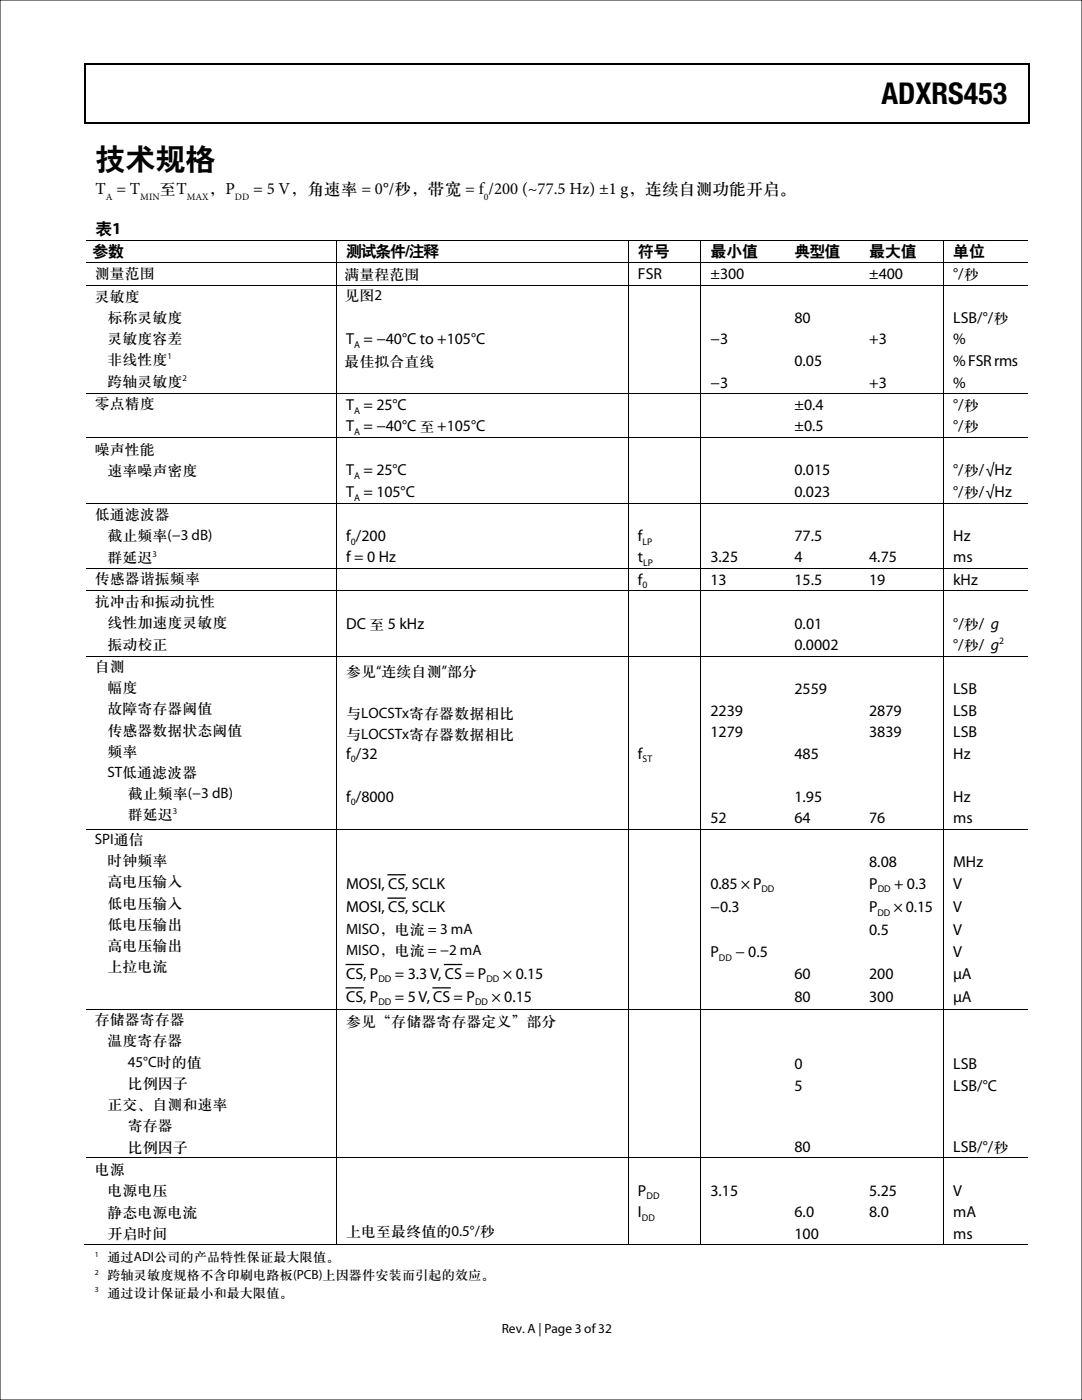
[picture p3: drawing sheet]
<svg xmlns="http://www.w3.org/2000/svg" width="216mm" height="279mm" viewBox="0 0 216 279" stroke-linecap="round" stroke-linejoin="round" font-family="sans-serif">
<defs><g id="words">
<text font-size="6" fill="#040000" x="175.9" y="20.8">ADXRS453</text>
<text font-size="6" fill="#080103" x="19" y="33.5">技术规格</text>
<g font-size="3.4" fill="#080103">
<text x="19" y="38.8">T = T</text>
<text x="31.9" y="38.8">至T</text>
<text x="41.6" y="38.8">，P</text>
<text x="50.5" y="38.8">= 5 V，角速率 = 0°/秒，带宽 = f /200 (~77.5 Hz) ±1 g，连续自测功能开启。</text>
</g>
<text font-size="3.3" x="19" y="46.7">表1</text>
<g font-size="3.2">
<text x="18.4" y="51.2">参数</text>
<text x="69.1" y="51.2">测试条件/注释</text>
<text x="127.3" y="51.2">符号</text>
<text x="141.8" y="51.2">最小值</text>
<text x="158.5" y="51.2">典型值</text>
<text x="173.4" y="51.2">最大值</text>
<text x="190.2" y="51.2">单位</text>
<text x="127.3" y="55.7">FSR</text>
<text x="141.8" y="55.7">±300</text>
<text x="173.4" y="55.7">±400</text>
<text x="190.2" y="55.7">°/秒</text>
<text x="158.5" y="64.4">80</text>
<text x="190.2" y="64.4">LSB/°/秒</text>
<text x="69.1" y="68.7">T = −40°C to +105°C</text>
<text x="141.8" y="68.7">−3</text>
<text x="173.4" y="68.7">+3</text>
<text x="190.2" y="68.7">%</text>
<text x="141.8" y="77.3">−3</text>
<text x="158.5" y="73">0.05</text>
<text x="173.4" y="77.3">+3</text>
<text x="190.2" y="77.3">%</text>
<text x="190.2" y="73">% FSR rms</text>
<text x="69.1" y="81.8">T = 25°C</text>
<text x="158.5" y="81.8">±0.4</text>
<text x="190.2" y="81.8">°/秒</text>
<text x="69.1" y="86.1">T = −40°C 至+105°C</text>
<text x="158.5" y="86.1">±0.5</text>
<text x="190.2" y="86.1">°/秒</text>
<text x="69.1" y="94.9">T = 25°C</text>
<text x="158.5" y="94.9">0.015</text>
<text x="190.2" y="94.9">°/秒/√Hz</text>
<text x="69.1" y="99.2">T = 105°C</text>
<text x="158.5" y="99.2">0.023</text>
<text x="190.2" y="99.2">°/秒/√Hz</text>
<text x="69.1" y="107.9">f /200</text>
<text x="127.3" y="107.9">f</text>
<text x="158.5" y="107.9">77.5</text>
<text x="190.2" y="107.9">Hz</text>
<text x="69.1" y="112.2">f = 0 Hz</text>
<text x="127.3" y="112.2">t</text>
<text x="141.8" y="112.2">3.25</text>
<text x="158.5" y="112.2">4</text>
<text x="173.4" y="112.2">4.75</text>
<text x="190.2" y="112.2">ms</text>
<text x="127.3" y="116.7">f</text>
<text x="141.8" y="116.7">13</text>
<text x="158.5" y="116.7">15.5</text>
<text x="173.4" y="116.7">19</text>
<text x="190.2" y="116.7">kHz</text>
<text x="69.1" y="125.5">DC 至 5 kHz</text>
<text x="158.5" y="125.5">0.01</text>
<text x="190.2" y="125.5">°/秒/ g</text>
<text x="158.5" y="129.8">0.0002</text>
<text x="190.2" y="129.8">°/秒/ g</text>
<text x="141.8" y="142.8">2239</text>
<text x="158.5" y="138.6">2559</text>
<text x="173.4" y="142.8">2879</text>
<text x="190.2" y="142.8">LSB</text>
<text x="190.2" y="138.6">LSB</text>
<text x="141.8" y="147.2">1279</text>
<text x="173.4" y="147.2">3839</text>
<text x="190.2" y="147.2">LSB</text>
<text x="69.1" y="151.4">f /32</text>
<text x="127.3" y="151.4">f</text>
<text x="158.5" y="151.4">485</text>
<text x="190.2" y="151.4">Hz</text>
<text x="69.1" y="160">f /8000</text>
<text x="158.5" y="160">1.95</text>
<text x="190.2" y="160">Hz</text>
<text x="141.8" y="164.3">52</text>
<text x="158.5" y="164.3">64</text>
<text x="173.4" y="164.3">76</text>
<text x="190.2" y="164.3">ms</text>
<text x="173.4" y="173.1">8.08</text>
<text x="190.2" y="173.1">MHz</text>
<text x="69.1" y="177.4">MOSI, CS, SCLK</text>
<text x="141.8" y="177.4">0.85 × P</text>
<text x="173.4" y="177.4">P</text>
<text x="178.4" y="177.4">+ 0.3</text>
<text x="190.2" y="177.4">V</text>
<text x="69.1" y="182">MOSI, CS, SCLK</text>
<text x="141.8" y="182">−0.3</text>
<text x="173.4" y="182">P</text>
<text x="178.3" y="182">× 0.15</text>
<text x="190.2" y="182">V</text>
<text x="141.8" y="191">P</text>
<text x="146.8" y="191">− 0.5</text>
<text x="173.4" y="186.7">0.5</text>
<text x="190.2" y="191">V</text>
<text x="190.2" y="186.7">V</text>
<text x="69.1" y="195.3">CS, P</text>
<text x="78.8" y="195.3">= 3.3 V, CS = P</text>
<text x="100.3" y="195.3">× 0.15</text>
<text x="158.5" y="195.3">60</text>
<text x="173.4" y="195.3">200</text>
<text x="190.2" y="195.3">µA</text>
<text x="69.1" y="200">CS, P</text>
<text x="78.8" y="199.9">= 5 V, CS = P</text>
<text x="98" y="199.9">× 0.15</text>
<text x="158.5" y="199.9">80</text>
<text x="173.4" y="199.9">300</text>
<text x="190.2" y="199.9">µA</text>
<text x="158.5" y="213.4">0</text>
<text x="190.2" y="213.4">LSB</text>
<text x="158.5" y="217.6">5</text>
<text x="190.2" y="217.6">LSB/°C</text>
<text x="158.5" y="229.8">80</text>
<text x="190.2" y="229.8">LSB/°/秒</text>
<text x="127.3" y="238.6">P</text>
<text x="141.8" y="238.6">3.15</text>
<text x="173.4" y="238.6">5.25</text>
<text x="190.2" y="238.6">V</text>
<text x="127.3" y="242.9">I</text>
<text x="158.5" y="242.9">6.0</text>
<text x="173.4" y="242.9">8.0</text>
<text x="190.2" y="242.9">mA</text>
<text x="158.5" y="247.2">100</text>
<text x="190.2" y="247.2">ms</text>
</g>
<g font-size="3" fill="#080103">
<text x="18.9" y="55.5">测量范围</text>
<text x="68.7" y="55.6">满量程范围</text>
<text x="68.7" y="59.8">见图2</text>
<text x="18.9" y="60">灵敏度</text>
<text x="21.4" y="64.3">标称灵敏度</text>
<text x="21.4" y="68.5">灵敏度容差</text>
<text x="21.4" y="72.7">非线性度</text>
<text x="21.4" y="77">跨轴灵敏度</text>
<text x="68.7" y="73.1">最佳拟合直线</text>
<text x="18.9" y="81.5">零点精度</text>
<text x="18.9" y="90.6">噪声性能</text>
<text x="21.4" y="94.8">速率噪声密度</text>
<text x="18.9" y="103.6">低通滤波器</text>
<text x="21.4" y="107.9">截止频率(−3 dB)</text>
<text x="21.4" y="112.1">群延迟</text>
<text x="18.9" y="116.4">传感器谐振频率</text>
<text x="18.9" y="121">抗冲击和振动抗性</text>
<text x="21.4" y="125.2">线性加速度灵敏度</text>
<text x="21.4" y="129.5">振动校正</text>
<text x="18.9" y="133.9">自测</text>
<text x="69.1" y="134.8">参见“连续自测”部分</text>
<text x="21.4" y="138.1">幅度</text>
<text x="21.4" y="142.4">故障寄存器阈值</text>
<text x="69.1" y="143.3">与LOCSTx寄存器数据相比</text>
<text x="21.4" y="146.6">传感器数据状态阈值</text>
<text x="69.1" y="147.5">与LOCSTx寄存器数据相比</text>
<text x="21.4" y="150.8">频率</text>
<text x="21.4" y="155.1">ST低通滤波器</text>
<text x="25.5" y="159.3">截止频率(−3 dB)</text>
<text x="25.5" y="163.5">群延迟</text>
<text x="18.9" y="168.4">SPI通信</text>
<text x="21.4" y="172.7">时钟频率</text>
<text x="21.4" y="176.9">高电压输入</text>
<text x="21.4" y="181.1">低电压输入</text>
<text x="21.4" y="185.4">低电压输出</text>
<text x="21.4" y="189.6">高电压输出</text>
<text x="69.1" y="186.3">MISO，电流 = 3 mA</text>
<text x="69.1" y="190.6">MISO，电流 = −2 mA</text>
<text x="21.4" y="193.8">上拉电流</text>
<text x="18.9" y="204.4">存储器寄存器</text>
<text x="21.4" y="208.7">温度寄存器</text>
<text x="69.1" y="204.8">参见“存储器寄存器定义”部分</text>
<text x="25.5" y="212.9">45°C时的值</text>
<text x="21.4" y="221.4">正交、自测和速率</text>
<text x="25.5" y="217.1">比例因子</text>
<text x="25.5" y="225.6">寄存器</text>
<text x="25.5" y="229.8">比例因子</text>
<text x="18.9" y="234.3">电源</text>
<text x="21.4" y="238.6">电源电压</text>
<text x="21.4" y="242.8">静态电源电流</text>
<text x="21.4" y="247">开启时间</text>
<text x="69.1" y="246.8">上电至最终值的0.5°/秒</text>
</g>
<text font-size="2.7" x="100.1" y="266">Rev. A | Page 3 of 32</text>
<g font-size="2.6" fill="#080103">
<text x="21.4" y="251.7">通过ADI公司的产品特性保证最大限值。</text>
<text x="21.4" y="255.2">跨轴灵敏度规格不含印刷电路板(PCB)上因器件安装而引起的效应。</text>
<text x="21.4" y="258.8">通过设计保证最小和最大限值。</text>
</g>
<g font-size="2" fill="#080103">
<text x="21.1" y="39.9">A</text>
<text x="28" y="39.9">MIN</text>
<text x="37.3" y="39.9">MAX</text>
<text x="46.9" y="39.9">DD</text>
<text x="96.5" y="39.9">0</text>
</g>
<g font-size="1.9">
<text x="70.7" y="69.5">A</text>
<text x="70.7" y="82.5">A</text>
<text x="70.7" y="86.8">A</text>
<text x="70.7" y="95.6">A</text>
<text x="70.7" y="99.9">A</text>
<text x="70" y="108.7">0</text>
<text x="128.2" y="108.7">LP</text>
<text x="128.4" y="112.9">LP</text>
<text x="128.2" y="117.4">0</text>
<text x="199.3" y="128.6">2</text>
<text x="70" y="152.1">0</text>
<text x="128.2" y="152.1">ST</text>
<text x="70" y="160.7">0</text>
<text x="151.9" y="178.1">DD</text>
<text x="175.1" y="178.1">DD</text>
<text x="175.1" y="182.8">DD</text>
<text x="143.5" y="191.7">DD</text>
<text x="75.5" y="196">DD</text>
<text x="97.1" y="196">DD</text>
<text x="75.5" y="200.7">DD</text>
<text x="94.8" y="200.7">DD</text>
<text x="129" y="239.3">DD</text>
<text x="128.1" y="243.6">DD</text>
</g>
<g font-size="1.7" fill="#080103">
<text x="33.4" y="71.7">1</text>
<text x="36.4" y="76">2</text>
<text x="30.4" y="111.1">3</text>
<text x="34.5" y="162.5">3</text>
</g>
<g font-size="1.5" fill="#080103">
<text x="18.9" y="250.8">1</text>
<text x="18.9" y="254.4">2</text>
<text x="18.9" y="257.9">3</text>
</g>
</g></defs>
<g fill="#000">
<path d="M16.9 12.7h.2v1h-.2zM16.9 12.7h.2v.3h-.2zM82.5 12.7h.3v.3h-.3zM205.1 12.7h.3v1h-.3zM205.1 12.7h.3v.3h-.3zM16.9 24.4h.2v.2h-.2zM82.3 24.4h.2v.2h-.2zM205.1 24.4h.3v.2h-.3zM67.1 47.8h.2v.2h-.2zM67.1 52.4h.2v.1h-.2zM67.1 56.9h.2v.1h-.2zM125.3 47.8h.2v.2h-.2z"/>
<path d="M125.3 52.4h.2v.1h-.2zM125.3 56.9h.2v.1h-.2zM139.8 47.8h.2v.2h-.2zM139.8 52.4h.2v.1h-.2zM139.8 56.9h.2v.1h-.2zM156.6 47.8h.2v.2h-.2zM156.6 52.4h.2v.1h-.2zM156.6 56.9h.2v.1h-.2zM171.5 47.8h.2v.2h-.2zM171.5 52.4h.2v.1h-.2zM171.5 56.9h.2v.1h-.2zM188.2 47.8h.2v.2h-.2z"/>
<path d="M188.2 52.4h.2v.1h-.2zM188.2 56.9h.2v.1h-.2zM67.1 78.5h.2v.2h-.2zM125.3 78.5h.2v.2h-.2zM139.8 78.5h.2v.2h-.2zM156.6 78.5h.2v.2h-.2zM171.5 78.5h.2v.2h-.2zM188.2 78.5h.2v.2h-.2zM67.1 87.3h.2v.2h-.2zM125.3 87.3h.2v.2h-.2zM139.8 87.3h.2v.2h-.2zM156.6 87.3h.2v.2h-.2z"/>
<path d="M171.5 87.3h.2v.2h-.2zM188.2 87.3h.2v.2h-.2zM67.1 100.3h.2v.2h-.2zM67.1 113.4h.2v.2h-.2zM67.1 117.9h.2v.1h-.2zM125.3 100.3h.2v.2h-.2zM125.3 113.4h.2v.2h-.2zM125.3 117.9h.2v.1h-.2zM139.8 100.3h.2v.2h-.2zM139.8 113.4h.2v.2h-.2zM139.8 117.9h.2v.1h-.2zM156.6 100.3h.2v.2h-.2z"/>
<path d="M156.6 113.4h.2v.2h-.2zM156.6 117.9h.2v.1h-.2zM171.5 100.3h.2v.2h-.2zM171.5 113.4h.2v.2h-.2zM171.5 117.9h.2v.1h-.2zM188.2 100.3h.2v.2h-.2zM188.2 113.4h.2v.2h-.2zM188.2 117.9h.2v.1h-.2zM67.1 130.9h.2v.2h-.2zM125.3 130.9h.2v.2h-.2zM139.8 130.9h.2v.2h-.2zM156.6 130.9h.2v.2h-.2z"/>
<path d="M171.5 130.9h.2v.2h-.2zM188.2 130.9h.2v.2h-.2zM67.1 165.5h.2v.2h-.2zM125.3 165.5h.2v.2h-.2zM139.8 165.5h.2v.2h-.2zM156.6 165.5h.2v.2h-.2zM171.5 165.5h.2v.2h-.2zM188.2 165.5h.2v.2h-.2zM67.1 201.5h.2v.1h-.2zM125.3 201.5h.2v.1h-.2zM139.8 201.5h.2v.1h-.2zM156.6 201.5h.2v.1h-.2z"/>
<path d="M171.5 201.5h.2v.1h-.2zM188.2 201.5h.2v.1h-.2zM67.1 231h.2v.2h-.2zM125.3 231h.2v.2h-.2zM139.8 231h.2v.2h-.2zM156.6 231h.2v.2h-.2zM171.5 231h.2v.2h-.2zM188.2 231h.2v.2h-.2zM67.1 248.4h.2v.1h-.2zM125.3 248.4h.2v.1h-.2zM139.8 248.4h.2v.1h-.2zM156.4 248.4h.1v.1h-.1z"/>
<path d="M171.3 248.4h.1v.1h-.1zM188.2 248.4h.2v.1h-.2z"/>
</g>
<path d="M17 13.7v10.7M17.1 12.8h65.4M82.8 12.8h122.3M205.2 13.7v10.7M17.1 24.5h188M77.4 174.6h3.5M77.4 179.2h3.5M69.1 192.5h3.4M69.1 197.1h3.4M86.4 197.1h3.4M88.7 192.5h3.4" fill="none" stroke="#000" stroke-width=".25"/>
<g fill="none" stroke="#000" stroke-width=".2">
<path d="M17.1 47.9h50M17.1 52.5h50M17.1 56.9h50M67.2 48v4.4M67.2 52.5v4.4M67.2 57v21.5M67.3 47.9h58M67.3 52.5h58M67.3 56.9h58M125.4 48v4.4M125.4 52.5v4.4M125.4 57v21.5"/>
<path d="M125.5 47.9h14.3M125.5 52.5h14.3M125.5 56.9h14.3M139.9 48v4.4M139.9 52.5v4.4M139.9 57v21.5M140 47.9h16.6M140 52.5h16.6M140 56.9h16.6M156.8 47.9h14.7M156.8 52.5h14.7M156.8 56.9h14.7"/>
<path d="M171.7 47.9h16.5M171.7 52.5h16.5M171.7 56.9h16.5M188.3 48v4.4M188.3 52.5v4.4M188.3 57v21.5M188.4 47.9h16.7M188.4 52.5h16.7M188.4 56.9h16.7M17.1 78.6h50M67.2 78.7v8.6M67.3 78.6h58"/>
<path d="M125.4 78.7v8.6M125.5 78.6h14.3M139.9 78.7v8.6M140 78.6h16.6M156.8 78.6h14.7M171.7 78.6h16.5M188.3 78.7v8.6M188.4 78.6h16.7M17.1 87.4h50M67.2 87.5v12.8M67.3 87.4h58M125.4 87.5v12.8"/>
<path d="M125.5 87.4h14.3M139.9 87.5v12.8M140 87.4h16.6M156.8 87.4h14.7M171.7 87.4h16.5M188.3 87.5v12.8M188.4 87.4h16.7M17.1 100.4h50M17.1 113.5h50M17.1 117.9h50M67.2 100.5v12.9M67.2 113.6v4.3"/>
<path d="M67.2 118v12.9M67.3 100.4h58M67.3 113.5h58M67.3 117.9h58M125.4 100.5v12.9M125.4 113.6v4.3M125.4 118v12.9M125.5 100.4h14.3M125.5 113.5h14.3M125.5 117.9h14.3M139.9 100.5v12.9M139.9 113.6v4.3"/>
<path d="M139.9 118v12.9M140 100.4h16.6M140 113.5h16.6M140 117.9h16.6M156.8 100.4h14.7M156.8 113.5h14.7M156.8 117.9h14.7M171.7 100.4h16.5M171.7 113.5h16.5M171.7 117.9h16.5M188.3 100.5v12.9M188.3 113.6v4.3"/>
<path d="M188.3 118v12.9M188.4 100.4h16.7M188.4 113.5h16.7M188.4 117.9h16.7M17.1 131h50M67.2 131.1v34.4M67.3 131h58M125.4 131.1v34.4M125.5 131h14.3M139.9 131.1v34.4M140 131h16.6M156.8 131h14.7"/>
<path d="M171.7 131h16.5M188.3 131.1v34.4M188.4 131h16.7M17.1 165.6h50M67.2 165.7v35.8M67.3 165.6h58M125.4 165.7v35.8M125.5 165.6h14.3M139.9 165.7v35.8M140 165.6h16.6M156.8 165.6h14.7M171.7 165.6h16.5"/>
<path d="M188.3 165.7v35.8M188.4 165.6h16.7M17.1 201.5h50M67.2 201.6v29.4M67.3 201.5h58M125.4 201.6v29.4M125.5 201.5h14.3M139.9 201.6v29.4M140 201.5h16.6M156.8 201.5h14.7M171.7 201.5h16.5M188.3 201.6v29.4"/>
<path d="M188.4 201.5h16.7M17.1 231.1h50M67.2 231.2v17.2M67.3 231.1h58M125.4 231.2v17.2M125.5 231.1h14.3M139.9 231.2v17.2M140 231.1h16.6M156.8 231.1h14.7M171.7 231.1h16.5M188.3 231.2v17.2M188.4 231.1h16.7"/>
<path d="M16.9 248.5h50.2M67.3 248.5h58M125.5 248.5h14.3M140 248.5h48.2M188.4 248.5h16.7"/>
</g>
<path d="M0 0h215.9v279.4h-215.9z" fill="none" stroke="#070001" stroke-width=".2"/>
<use href="#words"/>
</svg>
